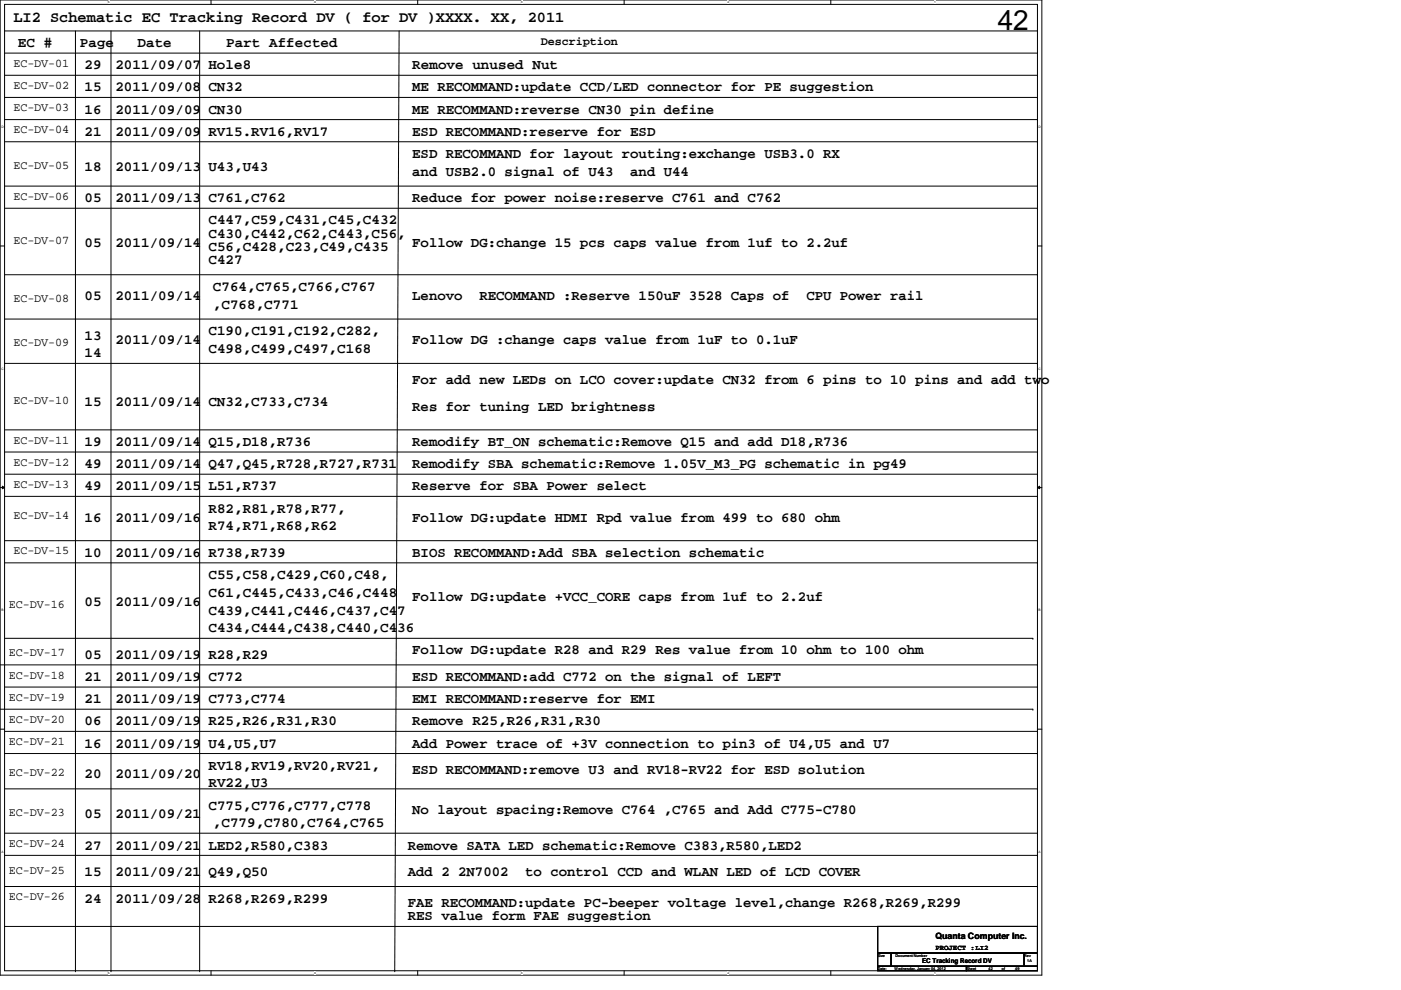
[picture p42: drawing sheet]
<svg xmlns="http://www.w3.org/2000/svg" width="297mm" height="210mm" viewBox="0 0 297 210" stroke-linecap="round" stroke-linejoin="round" font-family="sans-serif">
<defs><g id="words">
<text font-size="6" x="211.5" y="6.3">42</text>
<text font-size="3.3" x="2.8" y="4.6">LI2 Schematic EC Tracking Record DV ( for DV )XXXX. XX, 2011</text>
<g font-size="3">
<text x="3.8" y="10">EC #</text>
<text x="16.9" y="10">Page</text>
<text x="29.2" y="10">Date</text>
<text x="48" y="10">Part Affected</text>
<text x="17.9" y="14.7">29</text>
<text x="24.5" y="14.7">2011/09/07 Hole8</text>
<text x="87.4" y="14.7">Remove unused Nut</text>
<text x="17.9" y="19.4">15</text>
<text x="24.5" y="19.4">2011/09/08 CN32</text>
<text x="87.4" y="19.4">ME RECOMMAND:update CCD/LED connector for PE suggestion</text>
<text x="17.9" y="28.8">21</text>
<text x="17.9" y="24.1">16</text>
<text x="24.5" y="24.1">2011/09/09 CN30</text>
<text x="24.5" y="28.8">2011/09/09 RV15.RV16,RV17</text>
<text x="87.4" y="24.1">ME RECOMMAND:reverse CN30 pin define</text>
<text x="87.4" y="28.8">ESD RECOMMAND:reserve for ESD</text>
<text x="87.4" y="33.5">ESD RECOMMAND for layout routing:exchange USB3.0 RX</text>
<text x="17.9" y="36.3">18</text>
<text x="24.5" y="36.3">2011/09/13 U43,U43</text>
<text x="87.4" y="37.3">and USB2.0 signal of U43</text>
<text x="133.6" y="37.3">and U44</text>
<text x="17.9" y="42.9">05</text>
<text x="24.5" y="42.9">2011/09/13 C761,C762</text>
<text x="44.2" y="47.6">C447,C59,C431,C45,C432</text>
<text x="87.4" y="42.9">Reduce for power noise:reserve C761 and C762</text>
<text x="17.9" y="52.3">05</text>
<text x="24.5" y="52.3">2011/09/14</text>
<text x="44.2" y="50.4">C430,C442,C62,C443,C56,</text>
<text x="44.2" y="53.3">C56,C428,C23,C49,C435</text>
<text x="87.4" y="52.3">Follow DG:change 15 pcs caps value from 1uf to 2.2uf</text>
<text x="44.2" y="56">C427</text>
<text x="17.9" y="63.6">05</text>
<text x="24.5" y="63.6">2011/09/14</text>
<text x="45.1" y="61.7">C764,C765,C766,C767</text>
<text x="45.1" y="65.4">,C768,C771</text>
<text x="87.4" y="63.6">Lenovo</text>
<text x="101.6" y="63.6">RECOMMAND :Reserve 150uF 3528 Caps of</text>
<text x="171" y="63.6">CPU Power rail</text>
<text x="44.2" y="71.1">C190,C191,C192,C282,</text>
<text x="17.9" y="72.1">13</text>
<text x="17.9" y="75.8">14</text>
<text x="24.5" y="73">2011/09/14</text>
<text x="44.2" y="74.8">C498,C499,C497,C168</text>
<text x="87.4" y="73">Follow DG :change caps value from 1uF to 0.1uF</text>
<text x="87.4" y="81.4">For add new LEDs on LCO cover:update CN32 from 6 pins to 10 pins and add two</text>
<text x="17.9" y="86.1">15</text>
<text x="24.5" y="86.1">2011/09/14 CN32,C733,C734</text>
<text x="87.4" y="87.1">Res for tuning LED brightness</text>
<text x="17.9" y="94.6">19</text>
<text x="24.5" y="94.6">2011/09/14 Q15,D18,R736</text>
<text x="87.4" y="94.6">Remodify BT_ON schematic:Remove Q15 and add D18,R736</text>
<text x="17.9" y="99.3">49</text>
<text x="24.5" y="99.3">2011/09/14 Q47,Q45,R728,R727,R731</text>
<text x="87.4" y="99.3">Remodify SBA schematic:Remove 1.05V_M3_PG schematic in pg49</text>
<text x="17.9" y="104">49</text>
<text x="24.5" y="104">2011/09/15 L51,R737</text>
<text x="87.4" y="104">Reserve for SBA Power select</text>
<text x="17.9" y="110.6">16</text>
<text x="24.5" y="110.6">2011/09/16</text>
<text x="44.2" y="108.7">R82,R81,R78,R77,</text>
<text x="44.2" y="112.4">R74,R71,R68,R62</text>
<text x="87.4" y="110.6">Follow DG:update HDMI Rpd value from 499 to 680 ohm</text>
<text x="17.9" y="118.1">10</text>
<text x="24.5" y="118.1">2011/09/16 R738,R739</text>
<text x="87.4" y="118.1">BIOS RECOMMAND:Add SBA selection schematic</text>
<text x="44.2" y="122.8">C55,C58,C429,C60,C48,</text>
<text x="17.9" y="128.4">05</text>
<text x="24.5" y="128.4">2011/09/16</text>
<text x="44.2" y="126.5">C61,C445,C433,C46,C448</text>
<text x="44.2" y="130.3">C439,C441,C446,C437,C47</text>
<text x="87.4" y="127.5">Follow DG:update +VCC_CORE caps from 1uf to 2.2uf</text>
<text x="44.2" y="134.1">C434,C444,C438,C440,C436</text>
<text x="17.9" y="139.7">05</text>
<text x="24.5" y="139.7">2011/09/19 R28,R29</text>
<text x="87.4" y="138.8">Follow DG:update R28 and R29 Res value from 10 ohm to 100 ohm</text>
<text x="17.9" y="144.4">21</text>
<text x="17.9" y="149.1">21</text>
<text x="24.5" y="144.4">2011/09/19 C772</text>
<text x="24.5" y="149.1">2011/09/19 C773,C774</text>
<text x="87.4" y="144.4">ESD RECOMMAND:add C772 on the signal of LEFT</text>
<text x="87.4" y="149.1">EMI RECOMMAND:reserve for EMI</text>
<text x="17.9" y="153.8">06</text>
<text x="24.5" y="153.8">2011/09/19 R25,R26,R31,R30</text>
<text x="87.4" y="153.8">Remove R25,R26,R31,R30</text>
<text x="17.9" y="158.5">16</text>
<text x="24.5" y="158.5">2011/09/19</text>
<text x="44.2" y="158.5">U4,U5,U7</text>
<text x="87.4" y="158.5">Add Power trace of +3V connection to pin3 of U4,U5 and U7</text>
<text x="17.9" y="165.1">20</text>
<text x="24.5" y="165.1">2011/09/20</text>
<text x="44.2" y="163.2">RV18,RV19,RV20,RV21,</text>
<text x="44.2" y="167">RV22,U3</text>
<text x="87.4" y="164.1">ESD RECOMMAND:remove U3 and RV18-RV22 for ESD solution</text>
<text x="17.9" y="173.5">05</text>
<text x="24.5" y="173.5">2011/09/21</text>
<text x="44.2" y="171.7">C775,C776,C777,C778</text>
<text x="87.4" y="172.6">No layout spacing:Remove C764 ,C765 and Add C775-C780</text>
<text x="45.1" y="175.4">,C779,C780,C764,C765</text>
<text x="17.9" y="180.1">27</text>
<text x="17.9" y="185.8">15</text>
<text x="24.5" y="180.1">2011/09/21 LED2,R580,C383</text>
<text x="24.5" y="185.8">2011/09/21 Q49,Q50</text>
<text x="86.5" y="180.1">Remove SATA LED schematic:Remove C383,R580,LED2</text>
<text x="86.5" y="185.8">Add 2 2N7002</text>
<text x="111.4" y="185.8">to control CCD and WLAN LED of LCD COVER</text>
<text x="17.9" y="191.4">24</text>
<text x="24.5" y="191.4">2011/09/28 R268,R269,R299</text>
<text x="86.5" y="195.2">RES value form FAE suggestion</text>
<text x="86.5" y="192.3">FAE RECOMMAND:update PC-beeper voltage level,change R268,R269,R299</text>
</g>
<g font-size="2.5">
<text x="114.7" y="9.6">Description</text>
<text x="2.8" y="14.2">EC-DV-01</text>
<text x="2.8" y="18.9">EC-DV-02</text>
<text x="2.8" y="23.6">EC-DV-03</text>
<text x="2.8" y="28.3">EC-DV-04</text>
<text x="2.8" y="35.8">EC-DV-05</text>
<text x="2.8" y="42.4">EC-DV-06</text>
<text x="2.8" y="51.8">EC-DV-07</text>
<text x="2.8" y="64">EC-DV-08</text>
<text x="2.8" y="73.4">EC-DV-09</text>
<text x="2.8" y="85.6">EC-DV-10</text>
<text x="2.8" y="94.1">EC-DV-11</text>
<text x="2.8" y="98.8">EC-DV-12</text>
<text x="2.8" y="103.5">EC-DV-13</text>
<text x="2.8" y="110.1">EC-DV-14</text>
<text x="2.8" y="117.6">EC-DV-15</text>
<text x="1.9" y="128.9">EC-DV-16</text>
<text x="1.9" y="139.2">EC-DV-17</text>
<text x="1.9" y="143.9">EC-DV-18</text>
<text x="1.9" y="148.6">EC-DV-19</text>
<text x="1.9" y="153.3">EC-DV-20</text>
<text x="1.9" y="158">EC-DV-21</text>
<text x="1.9" y="164.5">EC-DV-22</text>
<text x="1.9" y="173">EC-DV-23</text>
<text x="1.9" y="179.6">EC-DV-24</text>
<text x="1.9" y="185.3">EC-DV-25</text>
<text x="1.9" y="190.9">EC-DV-26</text>
</g>
<text font-size="1.9" x="198.3" y="199.1">Quanta Computer Inc.</text>
<text font-size="1.6" x="198.3" y="201.4">PROJECT :LI2</text>
<text font-size="1.4" x="195.5" y="204.1">EC Tracking Record DV</text>
<g font-size=".8">
<text x="186.1" y="202.8">Size</text>
<text x="189.9" y="202.8">Document Number</text>
<text x="217.1" y="202.8">Rev</text>
<text x="217.8" y="203.9">1A</text>
<text x="186.1" y="205.6">Date:</text>
<text x="189.7" y="205.6">Wednesday, January 04, 2012</text>
<text x="204.9" y="205.6">Sheet</text>
<text x="209.6" y="205.6">42</text>
<text x="212.4" y="205.6">of</text>
<text x="215.3" y="205.6">49</text>
</g>
<g font-size=".7">
<text x="22.9" y=".7">5</text>
<text x="66.6" y=".7">4</text>
<text x="110.4" y=".7">3</text>
<text x="154.2" y=".7">2</text>
<text x="198" y=".7">1</text>
<text x=".3" y="27.2">D</text>
<text x="220.2" y="27.2">D</text>
<text x=".3" y="78.4">C</text>
<text x="220.2" y="78.4">C</text>
<text x=".3" y="129.6">B</text>
<text x="220.2" y="129.6">B</text>
<text x=".3" y="180.8">A</text>
<text x="220.2" y="180.8">A</text>
<text x="22.9" y="206.5">5</text>
<text x="66.6" y="206.5">4</text>
<text x="110.4" y="206.5">3</text>
<text x="154.2" y="206.5">2</text>
<text x="198" y="206.5">1</text>
</g>
</g></defs>
<path d="M0 0h220.9v206.8h-220.9zM1 .9h219v204.9h-219z" fill="none" stroke="#000" stroke-width=".21"/>
<g fill="#fff">
<path d="M22.9 .1h.3v.7h-.3z"/>
<path d="M22.9 205.9h.3v.8h-.3z"/>
</g>
<path d="M44.7 0v.9M44.7 205.8v1" fill="none" stroke="#000" stroke-width=".21"/>
<g fill="#fff">
<path d="M66.6 .1h.4v.7h-.4z"/>
<path d="M66.6 205.9h.4v.8h-.4z"/>
</g>
<path d="M88.6 0v.9M88.6 205.8v1" fill="none" stroke="#000" stroke-width=".21"/>
<g fill="#fff">
<path d="M110.4 .1h.4v.7h-.4z"/>
<path d="M110.4 205.9h.4v.8h-.4z"/>
</g>
<path d="M132.3 0v.9M132.3 205.8v1" fill="none" stroke="#000" stroke-width=".21"/>
<g fill="#fff">
<path d="M154.2 .1h.4v.7h-.4z"/>
<path d="M154.2 205.9h.4v.8h-.4z"/>
</g>
<path d="M176.1 0v.9M176.1 205.8v1" fill="none" stroke="#000" stroke-width=".21"/>
<g fill="#fff">
<path d="M198 .1h.4v.7h-.4z"/>
<path d="M198 205.9h.4v.8h-.4z"/>
<path d="M.3 26.5h.5v.8h-.5z"/>
<path d="M220.2 26.5h.5v.8h-.5z"/>
<path d="M.3 77.8h.5v.7h-.5z"/>
<path d="M220.2 77.8h.5v.7h-.5z"/>
</g>
<path d="M0 52.2h1M220 52.2h.9" fill="none" stroke="#000" stroke-width=".21"/>
<g fill="#fff">
<path d="M.3 129h.5v.8h-.5z"/>
<path d="M220.2 129h.5v.8h-.5z"/>
</g>
<path d="M0 103.4h1M.5 103.1l.5 .3-.5 .2zM220 103.4l.4-.3v.5zM220 103.4h.9" fill="none" stroke="#000" stroke-width=".21"/>
<path d="M.5 103.1l.5 .3-.5 .2zM220 103.4l.4-.3v.5z" fill="#000"/>
<g fill="#fff">
<path d="M.3 180.2h.5v.8h-.5z"/>
<path d="M220.2 180.2h.5v.8h-.5z"/>
</g>
<g fill="none" stroke="#000" stroke-width=".21">
<path d="M1 11.3h219M1 6.6h219M1 16h219M16 6.6v199.2M23.5 6.6v199.2M42.3 6.6v199.2M84.6 6.6l-.9 199.2M220 11.3h.1M220 6.6h.1M220 16h.1M1 20.7h219M1 25.4h219"/>
<path d="M1 30.1h219M1 39.5h219M220 20.7h.1M220 25.4h.1M220 30.1h.1M220 39.5h.1M1 44.2h219M1 58.3h219M220 44.2h.1M220 58.3h.1M1 67.6h219M1 77h219"/>
<path d="M220 67.6h.1M220 77h.1M1 91.1h219M1 95.8h219M220 91.1h.1M220 95.8h.1M1 100.5h219M1 105.2h219M1 114.6h219M1 119.3h219M220 100.5h.1M220 105.2h.1"/>
<path d="M220 114.6h.1M220 119.3h.1M1 135.3h218M219 135.3h.1M0 141h220M0 150.4h219M0 154.6h1M1 145.7h219M1 155.1h219M1 159.8h219M219 150.4h.1M220 141h.1"/>
<path d="M220 145.7h.1M220 155.1h.1M220 159.8h.1M220 154.6h.9M1 167.3h219M1 176.7h219M220 167.3h.1M220 176.7h.1M1 181.4h219M1 188h219M1 196.4h219M186.1 196.4h33.9v5.7h-33.9z"/>
<path d="M220 181.4h.1M220 188h.1M220 196.4h.1M16 205.8h.1M23.5 205.8h.1M42.3 205.8h.1M83.7 205.8h.1M186.1 202.1h2.8v2.8h-2.8zM186.1 204.9h18.8v.9h-18.8zM188.9 202.1h28.2v2.8h-28.2zM204.9 204.9h15.1v.9h-15.1zM217.1 202.1h2.9v2.8h-2.9z"/>
</g>
<use href="#words"/>
</svg>
